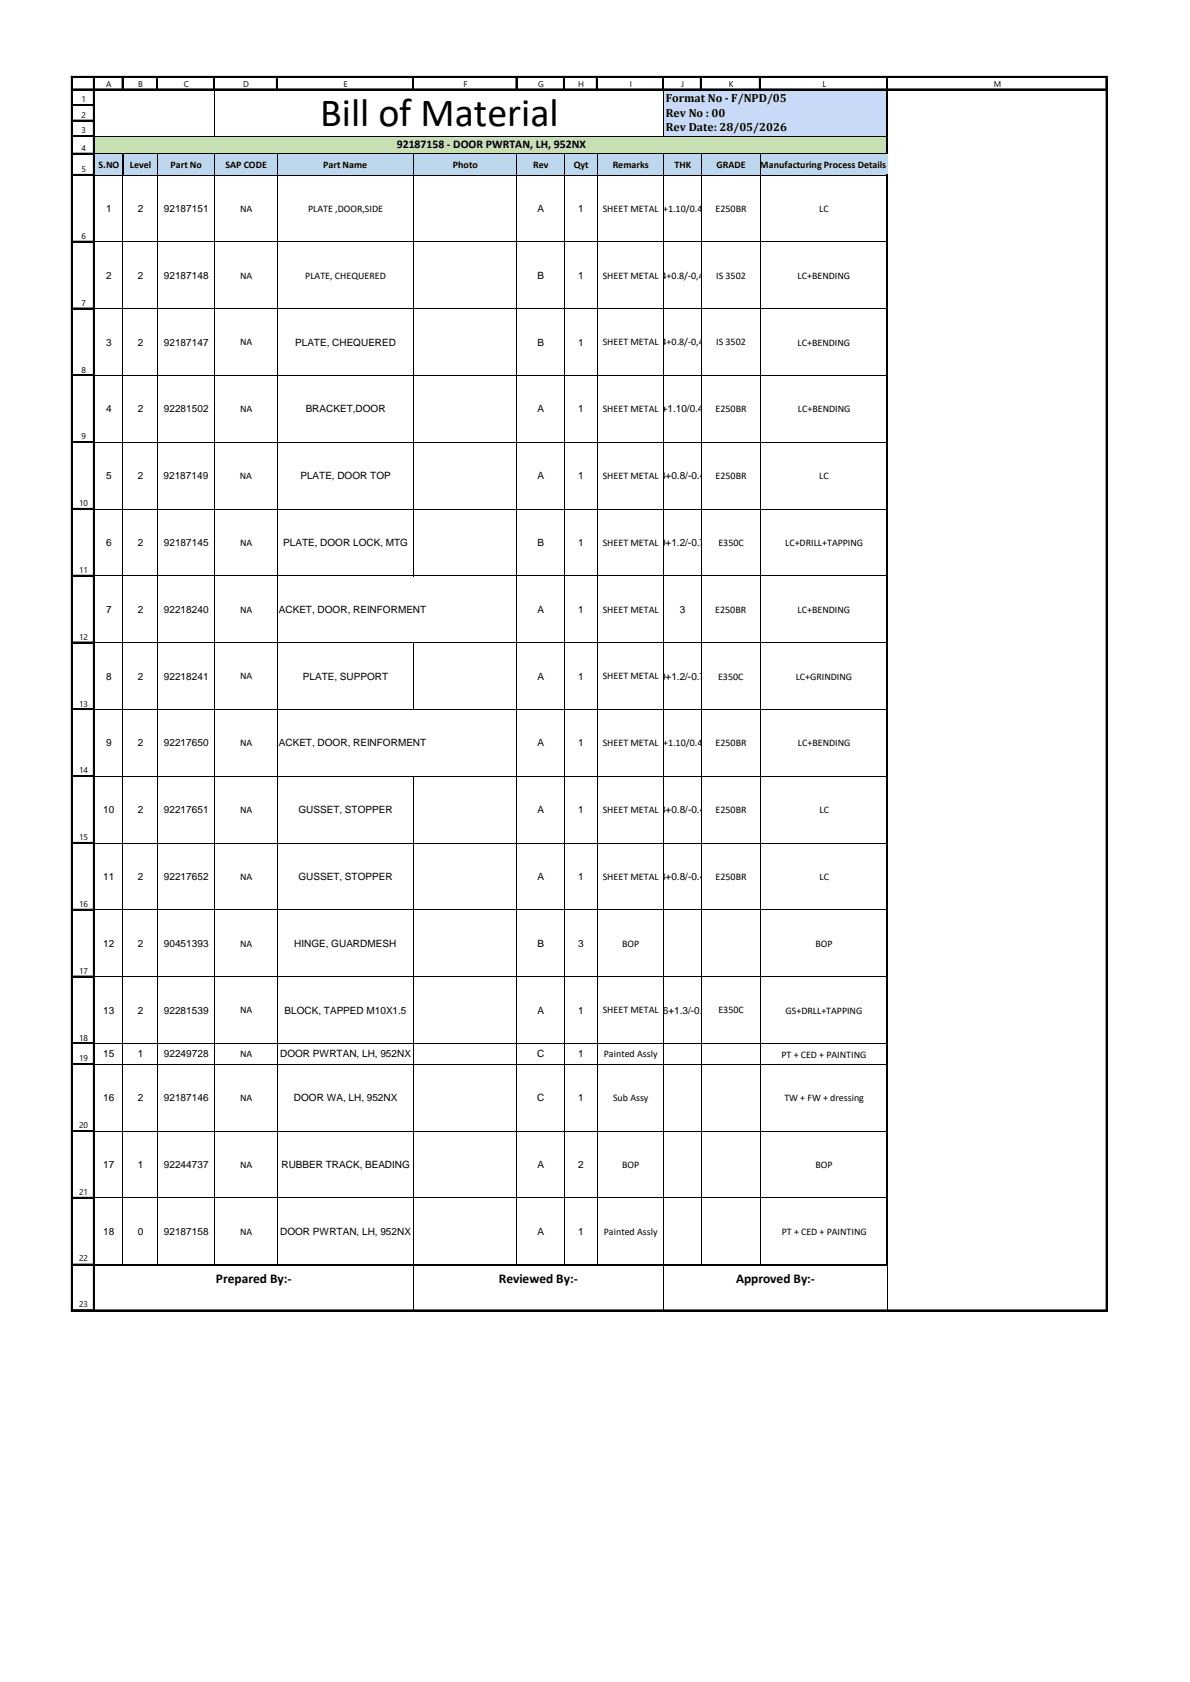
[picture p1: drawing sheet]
<svg xmlns="http://www.w3.org/2000/svg" width="297mm" height="420mm" viewBox="0 0 297 420" stroke-linecap="round" stroke-linejoin="round" font-family="sans-serif">
<defs><g id="words">
<text font-size="10" x="79.9" y="31.5">Bill of Material</text>
<g font-size="3.3">
<text x="53.9" y="320.4">Prepared By:-</text>
<text x="124.5" y="320.4">Reviewed By:-</text>
<text x="183.7" y="320.4">Approved By:-</text>
</g>
<g font-size="2.9">
<text x="166.2" y="25.5">Format No - F/NPD/05</text>
<text x="166.2" y="29.2">Rev No : 00</text>
<text x="166.2" y="32.8">Rev Date: 28/05/2026</text>
<text x="99" y="37">92187158 - DOOR PWRTAN, LH, 952NX</text>
</g>
<g font-size="2.5">
<text x="24.6" y="41.9">S.NO</text>
<text x="32.4" y="41.9">Level</text>
<text x="42.6" y="41.9">Part No</text>
<text x="56.3" y="41.9">SAP CODE</text>
<text x="80.7" y="42">Part Name</text>
<text x="113" y="41.9">Photo</text>
<text x="133.1" y="41.9">Rev</text>
<text x="143.2" y="41.9">Qyt</text>
<text x="152.9" y="41.9">Remarks</text>
<text x="168.3" y="41.9">THK</text>
<text x="178.8" y="41.9">GRADE</text>
<text x="189.7" y="41.9">Manufacturing Process Details</text>
<text x="26.5" y="52.9">1</text>
<text x="34.4" y="52.9">2</text>
<text x="40.9" y="52.9">92187151</text>
<text x="59.9" y="52.9">NA</text>
<text x="76.9" y="52.9">PLATE ,DOOR,SIDE</text>
<text x="134.2" y="52.9">A</text>
<text x="144.3" y="52.9">1</text>
<text x="150.4" y="52.9">SHEET METAL5+1.10/0.49</text>
<text x="178.6" y="52.9">E250BR</text>
<text x="204.5" y="52.9">LC</text>
<text x="26.5" y="69.6">2</text>
<text x="34.4" y="69.6">2</text>
<text x="40.9" y="69.6">92187148</text>
<text x="59.9" y="69.6">NA</text>
<text x="76.2" y="69.6">PLATE, CHEQUERED</text>
<text x="134.2" y="69.6">B</text>
<text x="144.3" y="69.6">1</text>
<text x="150.4" y="69.6">SHEET METAL 4+0.8/-0,4</text>
<text x="178.8" y="69.6">IS 3502</text>
<text x="199.1" y="69.6">LC+BENDING</text>
<text x="26.5" y="86.3">3</text>
<text x="34.4" y="86.3">2</text>
<text x="40.9" y="86.3">92187147</text>
<text x="59.9" y="86.2">NA</text>
<text x="73.7" y="86.3">PLATE, CHEQUERED</text>
<text x="134.2" y="86.3">B</text>
<text x="144.3" y="86.3">1</text>
<text x="150.4" y="86.2">SHEET METAL 4+0.8/-0,4</text>
<text x="178.8" y="86.2">IS 3502</text>
<text x="199.1" y="86.3">LC+BENDING</text>
<text x="26.5" y="103">4</text>
<text x="34.4" y="103">2</text>
<text x="40.9" y="103">92281502</text>
<text x="59.9" y="102.9">NA</text>
<text x="76.3" y="103">BRACKET,DOOR</text>
<text x="134.2" y="103">A</text>
<text x="144.3" y="103">1</text>
<text x="150.4" y="102.9">SHEET METAL5+1.10/0.49 E250BR</text>
<text x="199.2" y="102.9">LC+BENDING</text>
<text x="26.5" y="119.6">5</text>
<text x="34.4" y="119.6">2</text>
<text x="40.8" y="119.7">92187149</text>
<text x="59.8" y="119.6">NA</text>
<text x="75" y="119.6">PLATE, DOOR TOP</text>
<text x="134.2" y="119.6">A</text>
<text x="144.3" y="119.6">1</text>
<text x="150.4" y="119.6">SHEET METAL3+0.8/-0.4</text>
<text x="178.6" y="119.6">E250BR</text>
<text x="204.5" y="119.6">LC</text>
<text x="26.5" y="136.3">6</text>
<text x="34.4" y="136.3">2</text>
<text x="40.9" y="136.3">92187145</text>
<text x="59.9" y="136.3">NA</text>
<text x="70.7" y="136.3">PLATE, DOOR LOCK, MTG</text>
<text x="134.2" y="136.3">B</text>
<text x="144.3" y="136.3">1</text>
<text x="150.4" y="136.3">SHEET METAL10+1.2/-0.73</text>
<text x="179.3" y="136.3">E350C</text>
<text x="196" y="136.3">LC+DRILL+TAPPING</text>
<text x="26.5" y="153">7</text>
<text x="34.4" y="153">2</text>
<text x="40.9" y="153">92218240</text>
<text x="59.9" y="153">NA</text>
<text x="66.1" y="153">BRACKET, DOOR, REINFORMENT</text>
<text x="134.2" y="153">A</text>
<text x="144.3" y="153">1</text>
<text x="150.4" y="153">SHEET METAL</text>
<text x="169.7" y="153">3</text>
<text x="178.5" y="153">E250BR</text>
<text x="199.1" y="153">LC+BENDING</text>
<text x="26.5" y="169.7">8</text>
<text x="34.4" y="169.7">2</text>
<text x="40.9" y="169.7">92218241</text>
<text x="59.9" y="169.6">NA</text>
<text x="75.6" y="169.7">PLATE, SUPPORT</text>
<text x="134.2" y="169.7">A</text>
<text x="144.3" y="169.7">1</text>
<text x="150.4" y="169.6">SHEET METAL10+1.2/-0.73</text>
<text x="179.2" y="169.7">E350C</text>
<text x="198.6" y="169.7">LC+GRINDING</text>
<text x="26.5" y="186.4">9</text>
<text x="34.4" y="186.4">2</text>
<text x="40.9" y="186.4">92217650</text>
<text x="59.9" y="186.3">NA</text>
<text x="66.1" y="186.4">BRACKET, DOOR, REINFORMENT</text>
<text x="134.2" y="186.4">A</text>
<text x="144.3" y="186.4">1</text>
<text x="150.4" y="186.3">SHEET METAL5+1.10/0.49</text>
<text x="178.6" y="186.3">E250BR</text>
<text x="199.2" y="186.3">LC+BENDING</text>
<text x="25.8" y="203">10</text>
<text x="34.4" y="203">2</text>
<text x="40.9" y="203">92217651</text>
<text x="59.9" y="203">NA</text>
<text x="74.5" y="203">GUSSET, STOPPER</text>
<text x="134.2" y="203">A</text>
<text x="144.3" y="203">1</text>
<text x="150.4" y="203">SHEET METAL3+0.8/-0.4</text>
<text x="178.6" y="203">E250BR</text>
<text x="204.5" y="203">LC</text>
<text x="25.8" y="219.7">11</text>
<text x="34.4" y="219.7">2</text>
<text x="40.9" y="219.7">92217652</text>
<text x="59.9" y="219.7">NA</text>
<text x="74.5" y="219.7">GUSSET, STOPPER</text>
<text x="134.2" y="219.7">A</text>
<text x="144.3" y="219.7">1</text>
<text x="150.4" y="219.7">SHEET METAL3+0.8/-0.4</text>
<text x="178.6" y="219.7">E250BR</text>
<text x="204.5" y="219.7">LC</text>
<text x="25.8" y="236.4">12</text>
<text x="34.4" y="236.4">2</text>
<text x="40.9" y="236.4">90451393</text>
<text x="59.9" y="236.4">NA</text>
<text x="73.5" y="236.5">HINGE, GUARDMESH</text>
<text x="134.2" y="236.4">B</text>
<text x="144.3" y="236.4">3</text>
<text x="155.3" y="236.4">BOP</text>
<text x="203.5" y="236.4">BOP</text>
<text x="25.8" y="253.1">13</text>
<text x="34.4" y="253.1">2</text>
<text x="40.9" y="253.1">92281539</text>
<text x="59.9" y="253.1">NA</text>
<text x="71" y="253.1">BLOCK, TAPPED M10X1.5</text>
<text x="134.2" y="253.1">A</text>
<text x="144.3" y="253.1">1</text>
<text x="150.4" y="253.1">SHEET METAL16+1.3/-0.6</text>
<text x="179.3" y="253.1">E350C</text>
<text x="196.1" y="253.1">GS+DRLL+TAPPING</text>
<text x="59.9" y="264">NA</text>
<text x="150.7" y="264">Painted Assly</text>
<text x="25.8" y="264">15</text>
<text x="34.4" y="264">1</text>
<text x="40.9" y="264">92249728</text>
<text x="69.9" y="264">DOOR PWRTAN, LH, 952NX</text>
<text x="134.1" y="264">C</text>
<text x="144.3" y="264">1</text>
<text x="195.1" y="264.1">PT + CED + PAINTING</text>
<text x="25.8" y="275">16</text>
<text x="34.4" y="275">2</text>
<text x="40.9" y="275">92187146</text>
<text x="59.9" y="274.9">NA</text>
<text x="73.3" y="275">DOOR WA, LH, 952NX</text>
<text x="134.1" y="275">C</text>
<text x="144.3" y="275">1</text>
<text x="153" y="274.9">Sub Assy</text>
<text x="195.8" y="274.9">TW + FW + dressing</text>
<text x="25.8" y="291.7">17</text>
<text x="34.4" y="291.7">1</text>
<text x="40.9" y="291.7">92244737</text>
<text x="59.9" y="291.6">NA</text>
<text x="70.2" y="291.7">RUBBER TRACK, BEADING</text>
<text x="134.2" y="291.7">A</text>
<text x="144.3" y="291.7">2</text>
<text x="155.3" y="291.6">BOP</text>
<text x="203.5" y="291.7">BOP</text>
<text x="25.8" y="308.3">18</text>
<text x="34.4" y="308.3">0</text>
<text x="40.9" y="308.3">92187158</text>
<text x="59.9" y="308.3">NA</text>
<text x="69.9" y="308.3">DOOR PWRTAN, LH, 952NX</text>
<text x="134.2" y="308.3">A</text>
<text x="144.3" y="308.3">1</text>
<text x="150.7" y="308.3">Painted Assly</text>
<text x="195.1" y="308.3">PT + CED + PAINTING</text>
</g>
<g font-size="2.1">
<text x="26.5" y="21.6">A</text>
<text x="34.5" y="21.6">B</text>
<text x="45.9" y="21.6">C</text>
<text x="60.7" y="21.6">D</text>
<text x="85.7" y="21.6">E</text>
<text x="115.7" y="21.6">F</text>
<text x="134.3" y="21.6">G</text>
<text x="144.3" y="21.6">H</text>
<text x="157.2" y="21.6">I</text>
<text x="170" y="21.6">J</text>
<text x="181.9" y="21.6">K</text>
<text x="205.3" y="21.6">L</text>
<text x="248.1" y="21.6">M</text>
<text x="20.3" y="25.5">1</text>
<text x="20.3" y="29.4">2</text>
<text x="20.3" y="33.3">3</text>
<text x="20.3" y="37.7">4</text>
<text x="20.3" y="43">5</text>
<text x="20.3" y="59.7">6</text>
<text x="20.3" y="76.3">7</text>
<text x="20.3" y="93">8</text>
<text x="20.3" y="109.7">9</text>
<text x="19.8" y="126.4">10</text>
<text x="19.8" y="143.1">11</text>
<text x="19.8" y="159.7">12</text>
<text x="19.8" y="176.4">13</text>
<text x="19.8" y="193.1">14</text>
<text x="19.8" y="209.8">15</text>
<text x="19.8" y="226.5">16</text>
<text x="19.8" y="243.1">17</text>
<text x="19.8" y="259.8">18</text>
<text x="19.8" y="265">19</text>
<text x="19.8" y="281.7">20</text>
<text x="19.8" y="298.4">21</text>
<text x="19.8" y="314.9">22</text>
<text x="19.8" y="326.3">23</text>
</g>
</g></defs>
<g fill="none" stroke="#000" stroke-width=".25">
<path d="M23.3 19.4v307.7M30.5 19.4v3.1M39.1 19.4v3.1M53.3 19.4v3.1M69 19.4v3.1M103 19.4v3.1M128.8 19.4v3.1M140.6 19.4v3.1M148.8 19.4v3.1M165.4 19.4v3.1M174.8 19.4v3.1M189.5 19.4v3.1"/>
<path d="M221.3 19.4v3.1M276.1 19.3v3.2M18.1 22.2h258M18.1 26.1h5.5M18.1 30h5.5M18.1 33.9h5.5M18.1 38.2h5.5M18.1 43.5h5.5M18.1 60.2h5.5M18.1 76.9h5.5M18.1 93.6h5.5M18.1 110.3h5.5"/>
<path d="M18.1 126.9h5.5M18.1 143.6h5.5M18.1 160.3h5.5M18.1 177h5.5M18.1 193.7h5.5M18.1 210.4h5.5M18.1 227h5.5M18.1 243.7h5.5M18.1 260.4h5.5M18.1 265.6h5.5M18.1 282.3h5.5M18.1 299h5.5"/>
<path d="M18.1 315.7h5.5M18.1 327.1h5.5"/>
</g>
<g fill="none" stroke="#000" stroke-width=".34">
<path d="M23.5 19.3v307.8M30.6 19.3v3.2M39.3 19.3v3.2M53.4 19.3v3.2M69.1 19.3v3.2M103.1 19.3v3.2M128.9 19.3v3.2M140.8 19.3v3.2M149 19.3v3.2M165.5 19.3v3.2M174.9 19.3v3.2M189.7 19.3v3.2"/>
<path d="M221.5 19.3v3.2M18.1 22.4h258M18.1 26.2h5.5M18.1 30.1h5.5M18.1 34h5.5M18.1 38.4h5.5M18.1 43.7h5.5M18.1 60.4h5.5M18.1 77.1h5.5M18.1 93.7h5.5M18.1 110.4h5.5M18.1 127.1h5.5"/>
<path d="M18.1 143.8h5.5M18.1 160.5h5.5M18.1 177.1h5.5M18.1 193.8h5.5M18.1 210.5h5.5M18.1 227.2h5.5M18.1 243.9h5.5M18.1 260.5h5.5M18.1 265.8h5.5M18.1 282.4h5.5M18.1 299.1h5.5M18.1 315.8h5.5"/>
</g>
<path d="M165.5 22.5h56v11.6h-56z" fill-rule="evenodd" fill="#c9daf8"/>
<path d="M23.6 34h197.9v4.4h-197.9z" fill-rule="evenodd" fill="#c6e0b4"/>
<path d="M23.6 38.4h197.9v5.3h-197.9z" fill-rule="evenodd" fill="#bdd7ee"/>
<g fill="#fff">
<path d="M39.3 43.7h14.2v16.7h-14.2z" fill-rule="evenodd"/>
<path d="M39.3 60.4h14.2v16.7h-14.2z" fill-rule="evenodd"/>
<path d="M39.3 93.7h14.2v16.8h-14.2z" fill-rule="evenodd"/>
<path d="M39.3 110.4h14.2v16.7h-14.2z" fill-rule="evenodd"/>
<path d="M39.3 127.1h14.2v16.7h-14.2z" fill-rule="evenodd"/>
<path d="M39.3 143.8h14.2v16.7h-14.2z" fill-rule="evenodd"/>
<path d="M39.3 160.5h14.2v16.7h-14.2z" fill-rule="evenodd"/>
<path d="M39.3 177.1h14.2v16.8h-14.2z" fill-rule="evenodd"/>
<path d="M39.3 193.8h14.2v16.7h-14.2z" fill-rule="evenodd"/>
<path d="M39.3 210.5h14.2v16.7h-14.2z" fill-rule="evenodd"/>
<path d="M39.3 260.5h14.2v5.3h-14.2z" fill-rule="evenodd"/>
<path d="M39.3 265.8h14.2v16.7h-14.2z" fill-rule="evenodd"/>
<path d="M39.3 282.4h14.2v16.8h-14.2z" fill-rule="evenodd"/>
<path d="M39.3 299.1h14.2v16.7h-14.2z" fill-rule="evenodd"/>
</g>
<g fill="none" stroke="#000" stroke-width=".25">
<path d="M276.1 19.1v308.3M276.4 19.1h-258.6v308.3M23.6 22.5v293.1M23.7 38.4h6.7M23.7 22.5h198M23.7 34.1h197.6M30.8 38.4h190.5M39.3 38.5v277.1M53.5 22.6v11.6M53.5 38.5v277.1M69.2 38.5v277.1M103.1 38.5v105.4"/>
<path d="M128.9 38.5v277.1M140.8 38.5v277.1M149 38.5v277.1M165.6 22.6v11.6M165.6 38.5v277.1M175 38.5v277.1M189.7 38.5v277.1M23.7 43.7h6.7M30.6 43.8v271.8M30.8 43.7h134.7M165.7 43.7h55.6M23.7 60.4h141.8"/>
<path d="M23.7 77.1h141.8M165.7 60.4h55.6M165.7 77.1h55.6M23.7 93.8h141.8M165.7 93.8h55.6M23.7 110.4h141.8M165.7 110.4h55.6M23.7 127.1h141.8M165.7 127.1h55.6M23.7 143.8h141.8M165.7 143.8h55.6M23.7 160.5h141.8"/>
<path d="M23.7 177.2h141.8M103.1 160.6v16.7M165.7 160.5h55.6M165.7 177.2h55.6M23.7 193.8h141.8M103.1 193.9v121.7M165.7 193.8h55.6M23.7 210.5h141.8M165.7 210.5h55.6M23.7 227.2h141.8M165.7 227.2h55.6M23.7 243.9h141.8"/>
<path d="M165.7 243.9h55.6M23.7 260.6h141.8M23.7 265.8h141.8M165.7 260.6h55.6M165.7 265.8h55.6M23.7 282.5h141.8M23.7 299.1h141.8M165.7 282.5h55.6M165.7 299.1h55.6M23.6 316v11.4M103.1 316v11.1M165.6 316v11.1"/>
<path d="M221.5 316v11.1M17.8 327.1h258.6"/>
</g>
<path d="M30.6 38.3v5.5M221.5 22.6v15.9M221.5 43.6v272M23.6 315.8h198.1M23.7 327.3h197.9" fill="none" stroke="#000" stroke-width=".38"/>
<path d="M17.8 19.2h258.6M17.9 19.1v308.3M276.2 19.1v308.3M17.8 327.2h258.6" fill="none" stroke="#000" stroke-width=".34"/>
<use href="#words"/>
</svg>
